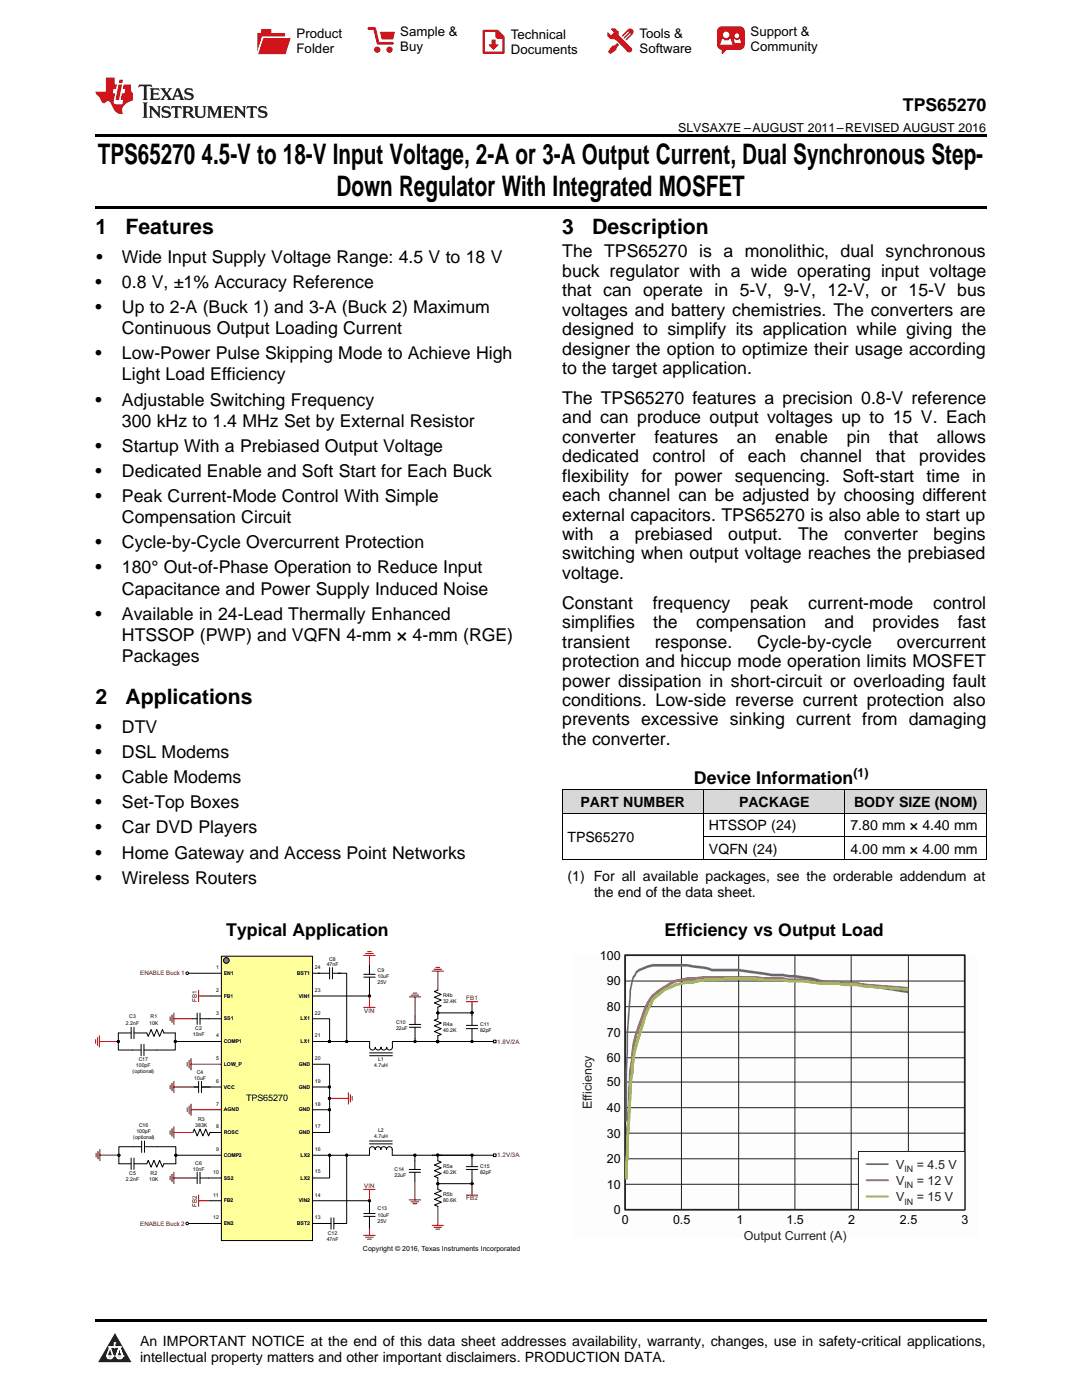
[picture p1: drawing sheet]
<svg xmlns="http://www.w3.org/2000/svg" width="216mm" height="279mm" viewBox="0 0 216 279" stroke-linecap="round" stroke-linejoin="round" font-family="sans-serif">
<defs><g id="words">
<g font-size="5.6">
<text x="19.5" y="32.8">TPS65270</text>
<text x="40.2" y="32.8">4.5-V to 18-V Input Voltage, 2-A or 3-A Output Current, Dual Synchronous Step-</text>
<text x="67.2" y="39.2">Down Regulator With Integrated MOSFET</text>
</g>
<g font-size="4.2">
<text x="19" y="46.7">1</text>
<text x="25" y="46.7">Features</text>
<text x="112.2" y="46.7">3</text>
<text x="118.2" y="46.7">Description</text>
<text x="19" y="140.6">2</text>
<text x="25" y="140.6">Applications</text>
</g>
<g font-size="3.5">
<text x="180.2" y="22.2">TPS65270</text>
<text x="19.2" y="52.4">•</text>
<text x="24.3" y="52.4">Wide Input Supply Voltage Range: 4.5 V to 18 V</text>
<text x="112.2" y="51.4">The TPS65270 is a monolithic, dual synchronous</text>
<text x="19" y="57.4">•</text>
<text x="24.3" y="57.4">0.8 V, ±1% Accuracy Reference</text>
<text x="112.2" y="55.2">buck regulator with a wide operating input voltage</text>
<text x="112.2" y="59.1">that can operate in 5-V, 9-V, 12-V, or 15-V bus</text>
<text x="19" y="62.4">•</text>
<text x="24.3" y="62.4">Up to 2-A (Buck 1) and 3-A (Buck 2) Maximum</text>
<text x="112.2" y="63">voltages and battery chemistries. The converters are</text>
<text x="19" y="71.7">•</text>
<text x="24.3" y="66.7">Continuous Output Loading Current</text>
<text x="24.3" y="71.7">Low-Power Pulse Skipping Mode to Achieve High</text>
<text x="112.2" y="66.9">designed to simplify its application while giving the</text>
<text x="112.2" y="70.8">designer the option to optimize their usage according</text>
<text x="24.3" y="75.9">Light Load Efficiency</text>
<text x="112.2" y="74.6">to the target application.</text>
<text x="19" y="80.9">•</text>
<text x="24.3" y="80.9">Adjustable Switching Frequency</text>
<text x="112.2" y="80.6">The TPS65270 features a precision 0.8-V reference</text>
<text x="24.3" y="85.2">300 kHz to 1.4 MHz Set by External Resistor</text>
<text x="112.2" y="84.5">and can produce output voltages up to 15 V. Each</text>
<text x="112.2" y="88.4">converter</text>
<text x="130.6" y="88.4">features</text>
<text x="147" y="88.4">an</text>
<text x="154.7" y="88.4">enable</text>
<text x="169" y="88.4">pin</text>
<text x="177.4" y="88.4">that</text>
<text x="186.9" y="88.4">allows</text>
<text x="19" y="90.2">•</text>
<text x="19" y="95.2">•</text>
<text x="24.3" y="90.2">Startup With a Prebiased Output Voltage</text>
<text x="24.3" y="95.2">Dedicated Enable and Soft Start for Each Buck</text>
<text x="112.2" y="92.3">dedicated</text>
<text x="130.2" y="92.3">control</text>
<text x="143.6" y="92.3">of</text>
<text x="149.3" y="92.3">each</text>
<text x="159.7" y="92.3">channel</text>
<text x="174.8" y="92.3">that</text>
<text x="183.4" y="92.3">provides</text>
<text x="19" y="100.2">•</text>
<text x="24.3" y="100.2">Peak Current-Mode Control With Simple</text>
<text x="112.2" y="96.1">flexibility</text>
<text x="112.2" y="100">each channel can be adjusted by choosing different</text>
<text x="128" y="96.1">for</text>
<text x="134.6" y="96.1">power</text>
<text x="146.6" y="96.1">sequencing. Soft-start time</text>
<text x="194" y="96.1">in</text>
<text x="24.3" y="104.4">Compensation Circuit</text>
<text x="112.2" y="103.9">external capacitors. TPS65270 is also able to start up</text>
<text x="112.2" y="107.8">with</text>
<text x="121.6" y="107.8">a</text>
<text x="126.7" y="107.8">prebiased</text>
<text x="145.3" y="107.8">output.</text>
<text x="159.2" y="107.8">The</text>
<text x="168.5" y="107.8">converter</text>
<text x="186.3" y="107.8">begins</text>
<text x="19" y="109.4">•</text>
<text x="24.3" y="109.4">Cycle-by-Cycle Overcurrent Protection</text>
<text x="112.2" y="111.7">switching when output voltage reaches the prebiased</text>
<text x="19" y="114.4">•</text>
<text x="24.3" y="114.4">180° Out-of-Phase Operation to Reduce Input</text>
<text x="24.3" y="118.7">Capacitance and Power Supply Induced Noise</text>
<text x="112.2" y="115.5">voltage.</text>
<text x="19" y="123.7">•</text>
<text x="24.3" y="123.7">Available in 24-Lead Thermally Enhanced</text>
<text x="112.2" y="121.5">Constant</text>
<text x="112.2" y="125.4">simplifies</text>
<text x="130.2" y="121.5">frequency</text>
<text x="130.4" y="125.4">the</text>
<text x="138.9" y="125.4">compensation</text>
<text x="149.7" y="121.5">peak</text>
<text x="161.3" y="121.5">current-mode</text>
<text x="164.5" y="125.4">and</text>
<text x="174.1" y="125.4">provides</text>
<text x="186.2" y="121.5">control</text>
<text x="191.1" y="125.4">fast</text>
<text x="24.3" y="127.9">HTSSOP (PWP) and VQFN 4-mm × 4-mm (RGE)</text>
<text x="112.2" y="129.3">transient</text>
<text x="130.6" y="129.3">response.</text>
<text x="151.1" y="129.3">Cycle-by-cycle</text>
<text x="178.9" y="129.3">overcurrent</text>
<text x="24.3" y="132.2">Packages</text>
<text x="112.2" y="133.1">protection and hiccup mode operation limits MOSFET</text>
<text x="112.2" y="137">power dissipation in short-circuit or overloading fault</text>
<text x="112.2" y="140.9">conditions. Low-side reverse current protection also</text>
<text x="19" y="146.3">•</text>
<text x="24.3" y="146.3">DTV</text>
<text x="112.2" y="144.8">prevents excessive sinking current from damaging</text>
<text x="112.2" y="148.7">the converter.</text>
<text x="19" y="151.3">•</text>
<text x="24.3" y="151.3">DSL Modems</text>
<text x="19" y="156.3">•</text>
<text x="19" y="161.3">•</text>
<text x="24.3" y="156.3">Cable Modems</text>
<text x="24.3" y="161.3">Set-Top Boxes</text>
<text x="138.5" y="156.4">Device Information</text>
<text x="19" y="166.3">•</text>
<text x="24.3" y="166.3">Car DVD Players</text>
<text x="19" y="171.3">•</text>
<text x="24.3" y="171.3">Home Gateway and Access Point Networks</text>
<text x="19" y="176.4">•</text>
<text x="24.3" y="176.4">Wireless Routers</text>
<text x="45.2" y="186.8">Typical Application</text>
<text x="132.6" y="186.8">Efficiency vs Output Load</text>
</g>
<g font-size="2.8">
<text x="115.8" y="161">PART NUMBER</text>
<text x="147.5" y="161">PACKAGE</text>
<text x="170.4" y="161">BODY SIZE (NOM)</text>
<text x="141.5" y="165.7">HTSSOP (24)</text>
<text x="169.7" y="165.7">7.80 mm × 4.40 mm</text>
<text x="113.2" y="168">TPS65270</text>
<text x="141.5" y="170.4">VQFN (24)</text>
<text x="169.7" y="170.4">4.00 mm × 4.00 mm</text>
<text x="113.2" y="175.9">(1) For all available packages, see the orderable addendum at</text>
<text x="118.5" y="179">the end of the data sheet.</text>
<text x="27.9" y="268.6">An IMPORTANT NOTICE at the end of this data sheet addresses availability, warranty, changes, use in safety-critical applications,</text>
<text x="27.9" y="271.8">intellectual property matters and other important disclaimers. PRODUCTION DATA.</text>
</g>
<g font-size="2.6">
<text x="59.2" y="7.6">Product</text>
<text x="59.2" y="10.6">Folder</text>
<text x="79.9" y="7.3">Sample &amp;</text>
<text x="79.9" y="10.2">Buy</text>
<text x="101.9" y="7.8">Technical</text>
<text x="101.9" y="10.8">Documents</text>
<text x="127.6" y="7.6">Tools &amp;</text>
<text x="127.6" y="10.6">Software</text>
<text x="149.8" y="7.2">Support &amp;</text>
<text x="149.8" y="10.2">Community</text>
</g>
<g font-size="2.5">
<text x="135.3" y="26.3">SLVSAX7E –AUGUST 2011–REVISED AUGUST 2016</text>
<text x="170.3" y="155">(1)</text>
<text x="119.7" y="191.5">100</text>
<text x="121.1" y="196.7">90</text>
<text x="121.1" y="201.8">80</text>
<text x="121.1" y="206.9">70</text>
<text x="121.1" y="212">60</text>
<text x="121.1" y="221.9">40</text>
<text x="121.1" y="216.8">50</text>
<text x="121.1" y="227">30</text>
<text x="121.1" y="232.1">20</text>
<text x="121.1" y="237.2">10</text>
<text x="122.5" y="242.3">0</text>
<text x="124.1" y="244.3">0</text>
<text x="134.3" y="244.3">0.5</text>
<text x="146.9" y="244.3">1</text>
<text x="156.9" y="244.3">1.5</text>
<text x="169.2" y="244.3">2</text>
<text x="179.6" y="244.3">2.5</text>
<text x="191.9" y="244.3">3</text>
</g>
<g font-size="2.5" fill="#231f20">
<text x="118.1" y="221.3" transform="rotate(-90 118.1 221.3)">Efficiency</text>
<text x="178.8" y="233.2">V</text>
<text x="182.9" y="233.2">= 4.5 V</text>
<text x="178.8" y="236.4">V</text>
<text x="178.8" y="239.7">V</text>
<text x="182.9" y="236.4">= 12 V</text>
<text x="182.9" y="239.7">= 15 V</text>
<text x="148.4" y="247.5">Output Current (A)</text>
</g>
<text font-size="1.8" x="49.1" y="219.7">TPS65270</text>
<g font-size="1.8" fill="#231f20">
<text x="180.5" y="233.9">IN</text>
<text x="180.5" y="237.2">IN</text>
<text x="180.5" y="240.4">IN</text>
</g>
<text font-size="1.4" x="72.4" y="249.6">Copyright © 2016, Texas Instruments Incorporated</text>
<g font-size="1.2" fill="#800000">
<text x="28" y="194.6">ENABLE Buck1</text>
<text x="39.2" y="199.9" transform="rotate(-90 39.2 199.9)">FB1</text>
<text x="72.7" y="202.1">VIN</text>
<text x="93" y="199.6">FB1</text>
<text x="99.2" y="208.3">1.8V/2A</text>
<text x="99.2" y="231">1.2V/3A</text>
<text x="72.7" y="237">VIN</text>
<text x="93" y="239.6">FB2</text>
<text x="28" y="244.6">ENABLE Buck2</text>
<text x="39.2" y="240.8" transform="rotate(-90 39.2 240.8)">FB2</text>
</g>
<g font-size="1">
<text x="65.7" y="191.7">C8</text>
<text x="43.1" y="193.4">1</text>
<text x="43.1" y="198">2</text>
<text x="44.6" y="194.6">EN1</text>
<text x="59.2" y="194.6">BST1</text>
<text x="62.8" y="198">23</text>
<text x="62.8" y="193.4">24</text>
<text x="65.2" y="192.9">47nF</text>
<text x="75.3" y="193.9">C9</text>
<text x="75.3" y="195.1">10uF</text>
<text x="75.3" y="196.3">25V</text>
<text x="25.8" y="203.3">C3</text>
<text x="30.1" y="203.3">R1</text>
<text x="43.1" y="202.5">3</text>
<text x="44.6" y="199.1">FB1</text>
<text x="44.6" y="203.6">SS1</text>
<text x="59.6" y="199.1">VIN1</text>
<text x="60" y="203.6">LX1</text>
<text x="62.8" y="202.5">22</text>
<text x="88.4" y="199">R4b</text>
<text x="88.4" y="200.2">32.4K</text>
<text x="25.1" y="204.5">2.2nF</text>
<text x="29.8" y="204.5">10K</text>
<text x="38.5" y="206.8">10nF</text>
<text x="39" y="205.5">C2</text>
<text x="43.1" y="207">4</text>
<text x="44.6" y="208.2">COMP1</text>
<text x="60" y="208.2">LX1</text>
<text x="62.8" y="207">21</text>
<text x="79" y="204.4">C10</text>
<text x="79" y="205.6">22uF</text>
<text x="88.4" y="204.7">R4a</text>
<text x="88.4" y="205.9">40.2K</text>
<text x="95.8" y="204.7">C11</text>
<text x="95.8" y="205.9">82pF</text>
<text x="26.5" y="214.2">(optional)</text>
<text x="27.1" y="213">100pF</text>
<text x="27.7" y="211.8">C17</text>
<text x="38.8" y="215.6">10uF</text>
<text x="39.2" y="214.3">C4</text>
<text x="43.1" y="211.6">5</text>
<text x="44.6" y="212.7">LOW_P</text>
<text x="59.6" y="212.7">GND</text>
<text x="62.8" y="211.6">20</text>
<text x="74.7" y="213">4.7uH</text>
<text x="75.4" y="211.8">L1</text>
<text x="43.1" y="216.1">6</text>
<text x="43.1" y="220.7">7</text>
<text x="44.6" y="221.8">AGND</text>
<text x="44.6" y="217.3">VCC</text>
<text x="59.6" y="221.8">GND</text>
<text x="59.6" y="217.3">GND</text>
<text x="62.8" y="220.7">18</text>
<text x="62.8" y="216.1">19</text>
<text x="26.6" y="227.4">(optional)</text>
<text x="27.2" y="226.1">100pF</text>
<text x="27.8" y="224.9">C16</text>
<text x="39" y="224.9">383K</text>
<text x="39.5" y="223.7">R3</text>
<text x="43.1" y="225.2">8</text>
<text x="44.6" y="226.3">ROSC</text>
<text x="59.6" y="226.3">GND</text>
<text x="62.8" y="225.2">17</text>
<text x="74.7" y="227.2">4.7uH</text>
<text x="75.4" y="226">L2</text>
<text x="38.5" y="233.7">10nF</text>
<text x="39" y="232.5">C6</text>
<text x="43.1" y="229.7">9</text>
<text x="44.6" y="230.9">COMP2</text>
<text x="60" y="230.9">LX2</text>
<text x="62.8" y="229.7">16</text>
<text x="78.7" y="233.6">C14</text>
<text x="88.4" y="233">R5a</text>
<text x="95.8" y="233">C15</text>
<text x="25.1" y="235.7">2.2nF</text>
<text x="25.8" y="234.5">C5</text>
<text x="29.8" y="235.7">10K</text>
<text x="30.1" y="234.5">R2</text>
<text x="42.6" y="234.3">10</text>
<text x="42.6" y="238.8">11</text>
<text x="44.6" y="235.4">SS2</text>
<text x="44.6" y="240">FB2</text>
<text x="59.6" y="240">VIN2</text>
<text x="60" y="235.4">LX2</text>
<text x="62.8" y="238.8">14</text>
<text x="62.8" y="234.2">15</text>
<text x="78.7" y="234.8">22uF</text>
<text x="88.4" y="234.3">40.2K</text>
<text x="88.4" y="238.7">R5b</text>
<text x="88.4" y="240">80.6K</text>
<text x="95.8" y="234.3">82pF</text>
<text x="42.6" y="243.4">12</text>
<text x="44.6" y="244.5">EN2</text>
<text x="59.2" y="244.5">BST2</text>
<text x="62.8" y="243.4">13</text>
<text x="75.3" y="241.6">C13</text>
<text x="75.3" y="242.8">10uF</text>
<text x="75.3" y="244">25V</text>
<text x="65.2" y="247.6">47nF</text>
<text x="65.4" y="246.5">C12</text>
</g>
</g></defs>
<g fill="#d8d8d8">
<path d="M112.2 157.7h28.2v4.6h-28.2z"/>
<path d="M140.4 157.7h28.2v4.6h-28.2z"/>
<path d="M168.6 157.7h28.2v4.6h-28.2z"/>
</g>
<path d="M22.9 266l3.3 5.9h-6.6z" fill="#231f20"/>
<path d="M21.3 270.6h1.2l-.3 .5h-.3a.53 .53 0 0 1-.6-.5z" fill-rule="evenodd" fill="#fff"/>
<path d="M21.3 270.6h1.2l-.3 .5h-.3a.53 .53 0 0 1-.6-.5z" fill="none" stroke="#231f20" stroke-width=".33"/>
<path d="M21.3 270.6l1.2 .1-.3 .4h-.5z" fill="none" stroke="#fff" stroke-width=".33"/>
<path d="M22.9 268.9h.1" fill="none" stroke="#fff" stroke-width=".33"/>
<path d="M22.9 268v.9z" fill="#fff"/>
<path d="M22.9 268v.9z" fill="none" stroke="#fff" stroke-width=".33"/>
<circle cx="22.9" cy="268" r=".16" fill="#fff"/>
<path d="M21.8 268.8h.1" fill="none" stroke="#fff" stroke-width=".33"/>
<path d="M21.8 268.8h2.2z" fill="#fff"/>
<path d="M21.8 268.8h2.2z" fill="none" stroke="#fff" stroke-width=".33"/>
<circle cx="24" cy="268.8" r=".16" fill="#fff"/>
<path d="M23.2 270.6h.1" fill="none" stroke="#fff" stroke-width=".33"/>
<path d="M23.8 268.8l-.6 1.8z" fill="#fff"/>
<path d="M23.8 268.8l-.6 1.8z" fill="none" stroke="#fff" stroke-width=".33"/>
<path d="M23.8 268.8l.7 1.8z" fill="#fff"/>
<path d="M23.8 268.8l.7 1.8z" fill="none" stroke="#fff" stroke-width=".33"/>
<path d="M24.4 270.6h.1" fill="none" stroke="#fff" stroke-width=".33"/>
<circle cx="21.3" cy="270.6" r=".16" fill="#fff"/>
<path d="M22 268.8l-.7 1.8z" fill="#fff"/>
<path d="M22 268.8l-.7 1.8z" fill="none" stroke="#fff" stroke-width=".33"/>
<path d="M22 268.8l.5 1.8z" fill="#fff"/>
<path d="M22 268.8l.5 1.8z" fill="none" stroke="#fff" stroke-width=".33"/>
<circle cx="22.5" cy="270.6" r=".16" fill="#fff"/>
<path d="M23.3 270.6h1.2a.63 .63 0 0 1-.6 .5 .63 .63 0 0 1-.6-.5z" fill-rule="evenodd" fill="#fff"/>
<path d="M23.3 270.6h1.2a.63 .63 0 0 1-.6 .5 .63 .63 0 0 1-.6-.5z" fill="none" stroke="#231f20" stroke-width=".33"/>
<path d="M23.3 270.6h1.2l-.4 .5h-.5z" fill="none" stroke="#fff" stroke-width=".33"/>
<path d="M23.2 270.6h.1" fill="none" stroke="#fff" stroke-width=".33"/>
<circle cx="24.5" cy="270.6" r=".16" fill="#fff"/>
<path d="M19 263.2h177.8v.5h-177.8z" fill="#000"/>
<path d="M72.6 246.5h2.3M73 246.9h1.5M73.3 247.3h.8M73.7 242.8v3.7" fill="none" stroke="#800000" stroke-width=".2"/>
<path d="M44.2 190.8h18.2v56.8h-18.2z" fill-rule="evenodd" fill="#ff9"/>
<g fill="none" stroke="#000" stroke-width=".2">
<path d="M44.2 190.8h18.2v56.8h-18.2zM62.4 198.8h11.3M35.1 207.9h9.1M62.4 203.3h3.4v4.6M62.4 212.4h3.4v13.6h-3.4M62.4 207.9h11.4M62.4 216.9h3.4M62.4 230.6h6.8M62.4 221.5h3.4M87.4 231.7l.6 .2-1.3 .6 1.3 .6-1.3 .5 1.3 .6-1.3 .6 .7 .3"/>
<circle cx="65.7" cy="207.9" r=".21"/>
<circle cx="65.7" cy="216.9" r=".21"/>
<circle cx="65.7" cy="219.2" r=".21"/>
<circle cx="65.7" cy="221.5" r=".21"/>
<circle cx="69.2" cy="230.6" r=".21"/>
<circle cx="73.7" cy="239.6" r=".21"/>
<circle cx="87.3" cy="230.5" r=".21"/>
</g>
<g fill="#000">
<circle cx="65.7" cy="207.9" r=".21"/>
<circle cx="65.7" cy="216.9" r=".21"/>
<circle cx="65.7" cy="219.2" r=".21"/>
<circle cx="65.7" cy="221.5" r=".21"/>
<circle cx="69.2" cy="230.6" r=".21"/>
<circle cx="73.7" cy="239.6" r=".21"/>
<circle cx="87.3" cy="230.5" r=".21"/>
</g>
<circle cx="45.2" cy="191.7" r=".57" fill="#808080"/>
<g fill="none" stroke="#000" stroke-width=".2">
<path d="M37.6 194.2h6.6M41.9 198.8h2.3M62.4 194.2h3.4M65.8 193.1v2.3M66.3 194.2h1.7M66.3 193.1v2.3M67.5 194.2h1.7v13.7h4.6v1.1a.57 .57 0 0 0 .5 .6 .57 .57 0 0 0 .6-.6 .57 .57 0 0 0 .6 .6 .57 .57 0 0 0 .5-.6 .57 .57 0 0 0 .6 .6 .57 .57 0 0 0 .6-.6 .57 .57 0 0 0 .5 .6 .57 .57 0 0 0 .6-.6v-1.1h20.2M72.6 195h2.3M72.6 194.4h2.3M73.7 192.7v1.7M73.7 195v3.8M87.4 197.6l-.7 .3 1.3 .6-1.3 .5 1.3 .6-1.3 .6 1.3 .5-.6 .3v2.3l-.7 .3 1.3 .6-1.3 .5 1.3 .6-1.3 .6 1.3 .5-.6 .3v.9"/>
<path d="M26.2 206.2h-2.6v3.4h4.6M26.2 205v2.3M26.7 206.2h2.6l.3 .6 .5-1.3 .6 1.3 .6-1.3 .6 1.3 .5-1.3 .3 .7h2.3v3.4h-6.3M26.7 205v2.3M28.2 208.4v2.3M28.7 208.4v2.3M38.5 203.3h.8M38.5 216.9h1.1M39.3 202.2v2.2M39.6 215.8v2.3M39.9 202.2v2.2M39.9 203.3h4.3"/>
<path d="M40.2 216.9h4M40.2 215.8v2.3M73.8 210.1h4.5M73.8 210.7h4.5M81.7 205h2.3M81.7 204.4h2.3M82.8 202.7v1.7M82.8 205v2.9M87.6 202.1h6.6v2.5M93 205.3h2.3M93 204.6h2.3M94.2 205.3v2.6"/>
<path d="M98.5 207.6h.5v.5h-.5zM26.2 231.1v2.3M26.7 231.1v2.3M28.3 228.9h-4.6v3.4h2.5M28.3 227.7v2.3M28.8 228.9h6.3v3.4h-2.4l-.3 .6-.5-1.3-.6 1.3-.6-1.3-.6 1.3-.5-1.3-.3 .7h-2.6M28.8 227.7v2.3M35.1 230.6h9.1M38.5 226l.3-.7 .5 1.4 .6-1.4 .6 1.4 .5-1.4 .6 1.4 .3-.7h2.3M38.5 235.1h.8M39.3 234v2.2M39.9 234v2.2"/>
<path d="M39.9 235.1h4.3M41.9 239.6h2.3M62.4 239.6h11.3v2.6M65.8 230.6v4.5h-3.4M73.7 228.3h4.6M73.7 227.7h4.6M81.6 234h2.3M81.6 233.4h2.3M82.8 230.6v2.8M82.8 234v1.7M87.4 231.7v-1.1h6.8v2.2M87.4 235.1v2.3"/>
<path d="M87.4 237.4l.7 .2-1.4 .6 1.4 .6-1.4 .6 1.4 .5-1.4 .6 .7 .3M93 233.4h2.3M93 232.8h2.3M94.2 233.4v2.8h-6.6M98.5 230.3h.5v.5h-.5zM98.5 230.6h-20.2v-1.2a.57 .57 0 0 0-.6-.6 .57 .57 0 0 0-.6 .6 .57 .57 0 0 0-.5-.6 .57 .57 0 0 0-.6 .6 .57 .57 0 0 0-.6-.6 .57 .57 0 0 0-.5 .6 .57 .57 0 0 0-.6-.6 .57 .57 0 0 0-.6 .6v1.2h-4.5v13.6h-2.6M37.6 244.2h6.6M62.4 244.2h3.7M66.1 243v2.3M66.6 243v2.3M72.6 242.8h2.3M72.6 242.2h2.3"/>
<path d="M73.7 242.8v2.2"/>
<circle cx="37.4" cy="194.2" r=".26"/>
<circle cx="45.2" cy="191.7" r=".57"/>
<circle cx="73.7" cy="198.8" r=".21"/>
<circle cx="23.6" cy="207.9" r=".21"/>
<circle cx="35" cy="207.9" r=".21"/>
<circle cx="65.8" cy="207.9" r=".21"/>
<circle cx="69.2" cy="207.9" r=".21"/>
<circle cx="82.8" cy="207.9" r=".21"/>
<circle cx="87.3" cy="207.9" r=".21"/>
<circle cx="87.4" cy="202.1" r=".21"/>
<circle cx="87.4" cy="207.9" r=".21"/>
<circle cx="94.2" cy="207.9" r=".21"/>
<circle cx="94.2" cy="202.1" r=".21"/>
<circle cx="23.7" cy="230.6" r=".21"/>
<circle cx="35.1" cy="230.6" r=".21"/>
<circle cx="65.8" cy="230.6" r=".21"/>
<circle cx="82.8" cy="230.6" r=".21"/>
<circle cx="87.4" cy="236.2" r=".21"/>
<circle cx="94.2" cy="230.6" r=".21"/>
<circle cx="94.2" cy="236.2" r=".21"/>
<circle cx="37.4" cy="244.2" r=".26"/>
</g>
<g fill="none" stroke="#800000" stroke-width=".2">
<path d="M39.6 198.8h2.3M39.6 197.6v2.3M72.6 190.7h2.3M73 190.3h1.5M73.3 189.9h.8M73.7 190.7v3.7M73.7 198.8v2.2M81.7 199h2.3M82.1 198.6h1.5M82.4 198.2h.8M82.8 199v3.7M86.2 193.8h2.3"/>
<path d="M86.6 193.4h1.5M87 193.1h.7M87.4 193.8v3.8M93 199.9h2.3M94.2 199.9v2.3M19.1 207.5v.7M19.4 207.1v1.5M19.8 206.7v2.3M19.8 207.9h3.8M33.9 202.9v.8M33.9 216.6v.7M34.3 202.6v1.5"/>
<path d="M34.3 216.2v1.5M34.7 202.2v2.2M34.7 215.8v2.3M34.7 203.3h3.8M34.7 216.9h3.8M37.4 212v.8M37.7 211.6v1.6M38.1 211.3v2.2M38.1 212.4h6.1M65.7 219.2h3.8M69.5 218.1v2.2M69.9 218.4v1.6"/>
<path d="M70.3 218.8v.8M72.6 201h2.3M19.2 230.2v.7M19.6 229.8v1.5M19.9 229.4v2.3M19.9 230.5h3.8M33.9 225.6v.8M33.9 234.7v.8M34.3 225.3v1.5M34.3 234.3v1.6M34.7 224.9v2.2M34.7 234v2.2"/>
<path d="M34.7 235.1h3.8M34.7 226h3.8M37.4 221.1v.8M37.7 220.7v1.5M38.1 220.3v2.3M38.1 221.5h6.1M39.6 238.5v2.3M39.6 239.6h2.3M72.6 237.4h2.3M73.7 237.4v2.2M81.6 239.5h2.3M82 239.9h1.5"/>
<path d="M82.8 235.7v3.8M93 238.5h2.3M94.2 236.2v2.3M82.4 240.2h.8M86.2 244.6h2.3M86.6 244.9h1.5M87 245.3h.7M87.4 240.8v3.8"/>
</g>
<g fill="#000">
<circle cx="73.7" cy="198.8" r=".21"/>
<circle cx="23.6" cy="207.9" r=".21"/>
<circle cx="35" cy="207.9" r=".21"/>
<circle cx="65.8" cy="207.9" r=".21"/>
<circle cx="69.2" cy="207.9" r=".21"/>
<circle cx="82.8" cy="207.9" r=".21"/>
<circle cx="87.3" cy="207.9" r=".21"/>
<circle cx="87.4" cy="202.1" r=".21"/>
<circle cx="87.4" cy="207.9" r=".21"/>
<circle cx="94.2" cy="207.9" r=".21"/>
<circle cx="94.2" cy="202.1" r=".21"/>
<circle cx="23.7" cy="230.6" r=".21"/>
<circle cx="35.1" cy="230.6" r=".21"/>
<circle cx="65.8" cy="230.6" r=".21"/>
<circle cx="82.8" cy="230.6" r=".21"/>
<circle cx="87.4" cy="236.2" r=".21"/>
<circle cx="94.2" cy="230.6" r=".21"/>
<circle cx="94.2" cy="236.2" r=".21"/>
</g>
<path d="M114.3 190.7h80.8v56.4h-80.8z" fill-rule="evenodd" fill="#fdfdfd"/>
<path d="M124.7 190.6h67.8v50.8h-67.8z" fill="none" stroke="#231f20" stroke-width=".36"/>
<g fill="none" stroke="#231f20" stroke-width=".2">
<path d="M124.8 195.8h67.7M136 190.8v50.7M147.4 190.8v50.7M158.6 190.8v50.7M169.8 190.8v50.7M181.3 190.8v50.7M124.8 215.9h67.7M124.8 211.1h67.7M124.8 206h67.7M124.8 200.9h67.7M124.8 236.3h67.7M124.8 231.3h67.7"/>
<path d="M124.8 226.1h67.7M124.8 221.1h67.7"/>
</g>
<path d="M181.3 198l-9.1-1.5h-1.2l-1.2-.2h-1.3l-1.2-.3h-2l-1.6-.2a28.1 28.1 0 0 0-6.3-1l-1.1-.2h-2.2l-6.7-1h-5.3l-1.6-.5-3.3-.5h-6.9a8.3 8.3 0 0 0-3.4 1.5l-.5 1-.7 2.6-.5 8.8-.2 7.3v10.1" fill="none" stroke="#669" stroke-width=".42"/>
<path d="M181.3 197.3l-9.1-.8-1.2-.2h-2.5l-1.2-.3h-3.6l-3.5-.5h-2.8l-1.1-.2h-3.8l-1.8-.2h-10.2l-2.1 .2a9.7 9.7 0 0 0-5.8 1.7 8.3 8.3 0 0 0-4.5 6.1 21 21 0 0 0-1.9 8.5l-.5 2.6-.1 3.7-.2 6.1-.2 1.7v3.6l-.2 1.7v3.2" fill="none" stroke="#936" stroke-width=".53"/>
<path d="M181.3 197.5l-9.1-.7-1.2-.3h-2.5l-1.2-.2h-3.6l-3.5-.5h-2.8l-1.1-.3h-3.8l-1.8-.2h-5.9l-1.9 .2h-2.4l-2.1 .5a10.2 10.2 0 0 0-7.5 3l-.6 .4-1 2-1.2 3.4a35.1 35.1 0 0 0-1.9 8.2v1l-.5 2.7-.3 9-.2 1.7-.2 8" fill="none" stroke="#9c0" stroke-width=".53"/>
<path d="M171.3 229.8h21.2v11.6h-21.2z" fill-rule="evenodd" fill="#fff"/>
<path d="M171.3 229.8h21.2v11.6h-21.2z" fill="none" stroke="#231f20" stroke-width=".2"/>
<path d="M172.9 238.8h4.3" fill="none" stroke="#9c0" stroke-width=".36"/>
<path d="M172.9 235.5h4.3" fill="none" stroke="#936" stroke-width=".36"/>
<path d="M172.9 232.3h4.3" fill="none" stroke="#669" stroke-width=".36"/>
<path d="M112.2 157.6h84.6M112.2 157.7v13.9M140.4 157.7v13.9M168.6 157.7v13.9M196.8 157.7v13.9M112.2 171.6h84.6M112.2 162.3h84.6M140.4 166.9h56.4" fill="none" stroke="#000" stroke-width=".2"/>
<path d="M19 26.8h177.8v.6h-177.8zM19 41.2h177.8v.5h-177.8z" fill="#000"/>
<path d="M27.7 16.9l-.1 .6 .6-.3h.5v.2v2.2l-.2 .4h1l-.2-.4v-2.2v-.2h.5l.6 .3-.2-.6zM29.9 17.6l.2 .4v1.6l-.2 .4h1.9l.1-.6a1.09 1.09 0 0 1-1.3 .1v-.6h.6l.4 .2v-.7l-.2 .2h-.8v-.6l.2-.1a1.01 1.01 0 0 1 1 .3l-.1-.6zM32 17.6l.9 1.2-1 1.2h.9l-.2-.3 .5-.7 .5 .7-.3 .3h1.7l-.2-.3 .1-.4h1l.1 .4-.2 .3h1l-.3-.4-.7-2h-.5l-1 2.2-.8-1.1 .9-1.1h-.9l.2 .2-.4 .7-.4-.7 .2-.2zM35.4 18l.4 1h-.8zM37 17.7a.66 .66 0 0 0-.2 .8 .66 .66 0 0 0 .6 .4l.7 .2 .1 .2a.8 .8 0 0 1-.7 .4 .8 .8 0 0 1-.7-.5l.1 .8 .2-.2a.94 .94 0 0 0 1.1 .1 .94 .94 0 0 0 .4-.9 1.48 1.48 0 0 0-1.3-.6v-.4a1.1 1.1 0 0 1 1.2 .2l-.2-.6-.2 .1-.5-.1zM28.5 20.4l.2 .4v2.3l-.2 .4h1l-.2-.4v-2.3l.2-.4zM29.7 21.2l.2 .4v1.5l-.2 .4h.8l-.3-.4 .1-1.3 1.6 1.8v-2l.2-.4h-.7l.2 .2v1.1l-1.2-1.3zM32.5 21.3a.66 .66 0 0 0-.2 .8 .66 .66 0 0 0 .6 .4l.6 .2 .2 .2a.8 .8 0 0 1-.8 .4 .8 .8 0 0 1-.7-.5l.2 .7 .2-.1a.94 .94 0 0 0 1 .1 .94 .94 0 0 0 .5-1 1.47 1.47 0 0 0-1.3-.6l-.1-.3a1.1 1.1 0 0 1 1.3 .2l-.2-.6-.2 .1-.5-.2zM34.3 21.2l-.2 .6a.64 .64 0 0 1 .8-.3v1.6l-.2 .4h1l-.3-.4 .1-1.6a.66 .66 0 0 1 .8 .3l-.2-.6zM36.3 21.2l.3 .4v1.5l-.3 .4h1l-.2-.2v-.7h.5l.1 .1a.8 .8 0 0 0 1.2 .7l-1-1a.62 .62 0 0 0 .6-.5 .62 .62 0 0 0-.6-.7zM37.1 21.5h.1a.48 .48 0 0 1 .6 0 .48 .48 0 0 1 .1 .6l-.2 .1-.6 .1zM38.7 21.2l.2 .2a2.29 2.29 0 0 0 .4 2 1.05 1.05 0 0 0 1.7-.7v-1.3l.2-.2h-.8l.2 .4v1.1a.61 .61 0 0 1-.6 .6 .61 .61 0 0 1-.6-.6v-1.1l.3-.4zM41.3 21.2l.3 .4v1.5l-.3 .4h.8l-.2-.4v-1.4l.8 1.9 .9-1.9v1.4l-.2 .4h.9l-.2-.4v-1.5l.2-.4h-.8l-.7 1.5-.6-1.5zM44.5 21.2l.2 .4v1.5l-.2 .4h1.9l.2-.6a1.1 1.1 0 0 1-1.4 .2v-.7h.6l.4 .2v-.6l-.2 .1-.8 .1v-.6l.2-.1a1.02 1.02 0 0 1 1.1 .2l-.2-.5zM46.7 21.2l.2 .4v1.5l-.2 .4h.8l-.3-.4 .1-1.3 1.6 1.8v-2l.2-.4h-.7l.2 .2v1.1l-1.2-1.3zM49.3 21.2l-.1 .6a.64 .64 0 0 1 .8-.3v1.6l-.3 .4h1l-.2-.4v-1.6a.66 .66 0 0 1 .8 .3l-.1-.6zM51.7 21.3a.66 .66 0 0 0-.2 .7 .66 .66 0 0 0 .7 .5l.6 .2 .1 .2a.8 .8 0 0 1-.7 .4 .8 .8 0 0 1-.7-.5l.1 .7 .2-.1a.94 .94 0 0 0 1.1 .1 .94 .94 0 0 0 .4-1 1.48 1.48 0 0 0-1.2-.6l-.1-.3a1.1 1.1 0 0 1 1.2 .2l-.2-.6-.1 .1-.6-.2z" fill="#231f20"/>
<path d="M21.1 15.5v2.8h-2v.4l.9 .9a.96 .96 0 0 0 1 1 .59 .59 0 0 1 .5-.4 .59 .59 0 0 1 .5 .3l.4 .8a1.61 1.61 0 0 0 2.1 1.3 1.63 1.63 0 0 1 1.1-2.2l.9-.3v-1.5a1.6 1.6 0 0 1-.4-1.7h-1.4l-.2 .9h.5l-.2 .8h-.5l-.2 1v.3h.5l-.2 .9h-.7a.74 .74 0 0 1-1-.6l.3-1.6h-.5l.2-.8h.5l.1-.9h-.4v-1.4zM23.7 16.9l-.7 3h.8l.6-3zM23.8 15.9l-.1 .7h.7l.2-.7z" fill="#ee1d23"/>
<g fill="#d60000">
<path d="M52.1 5.8h2v.8h2.8v4.2h-5.5v-4.2h.7z" fill-rule="evenodd"/>
<path d="M52.4 7.5h5.6l-1 3.3h-5.6z" fill-rule="evenodd"/>
</g>
<path d="M52.4 7.4h5.7l-.1 .1h-5.5l-1.1 3.3z" fill-rule="evenodd" fill="#fff"/>
<path d="M52.4 7.4h5.7l-.1 .1h-5.5l-1.1 3.3z" fill="none" stroke="#fff" stroke-width=".2"/>
<path d="M73.6 5.7h1.1l.7 2.9h2.9" fill="none" stroke="#d60000" stroke-width=".55"/>
<g fill="#d60000">
<path d="M75.8 6.3h3l-.4 1.6h-2.2z" fill-rule="evenodd"/>
<circle cx="75.3" cy="9.9" r=".62"/>
<circle cx="77.7" cy="9.9" r=".62"/>
</g>
<path d="M96.5 6.2h2.7l1.3 1.2v3.1h-4z" fill="none" stroke="#d60000" stroke-width=".44"/>
<g fill="#d60000">
<path d="M98.1 7.9h.8v1h.5l-.9 1.1-1-1v-.1h.6z" fill-rule="evenodd"/>
<path d="M98.9 6.2h.3l1.3 1.2v.4h-1.3l-.3-.4z" fill-rule="evenodd"/>
<path d="M121.9 5.7h.8l.7 .6 .1 .7 2.5 2.5-.8 .8-2.3-2.3-1.1-.2-.6-.6v-.8l.7 .6 .5-.4v-.2l-.5-.5z" fill-rule="evenodd"/>
<path d="M122.2 9.1h.4l.5-.5 .4 .4-.5 .5v.4l-1.2 .9-.5-.5z" fill-rule="evenodd"/>
<path d="M125.3 5.9a.67 .67 0 0 1 .9 0 .67 .67 0 0 1 0 .9z" fill-rule="evenodd"/>
<path d="M125.3 5.9l.9 .9-1.2 1.2h-.2v-.2l1-.9v-.2h-.2l-.9 1h-.2v-.2l.9-1 .1-.2h-.3l-.9 1h-.2v-.2z" fill-rule="evenodd"/>
<circle cx="125.6" cy="9.9" r=".54"/>
</g>
<path d="M123.3 6.3v.7" fill="none" stroke="#d60000" stroke-width=".2"/>
<g fill="#d60000">
<path d="M143.4 5.5l.6-.2h3.6a.95 .95 0 0 1 1 .9v2.8a.95 .95 0 0 1-1 .9h-3.6a.95 .95 0 0 1-.9-.9v-2.8z" fill-rule="evenodd"/>
<path d="M144 9.9h.9l-.7 .9h-.2z" fill-rule="evenodd"/>
</g>
<g fill="#fff">
<path d="M146.6 8.6h1.3z"/>
<path d="M144.1 7.8h.3l.1 .2h.8l.2-.2h.3l.4 1.1h-2.5z" fill-rule="evenodd"/>
<path d="M146.4 7.8h.3l.1 .2h.5l.2-.2h.2l.2 .8h-1.3z" fill-rule="evenodd"/>
<circle cx="144.9" cy="6.9" r=".65"/>
<circle cx="147" cy="7.1" r=".48"/>
</g>
<use href="#words"/>
</svg>
